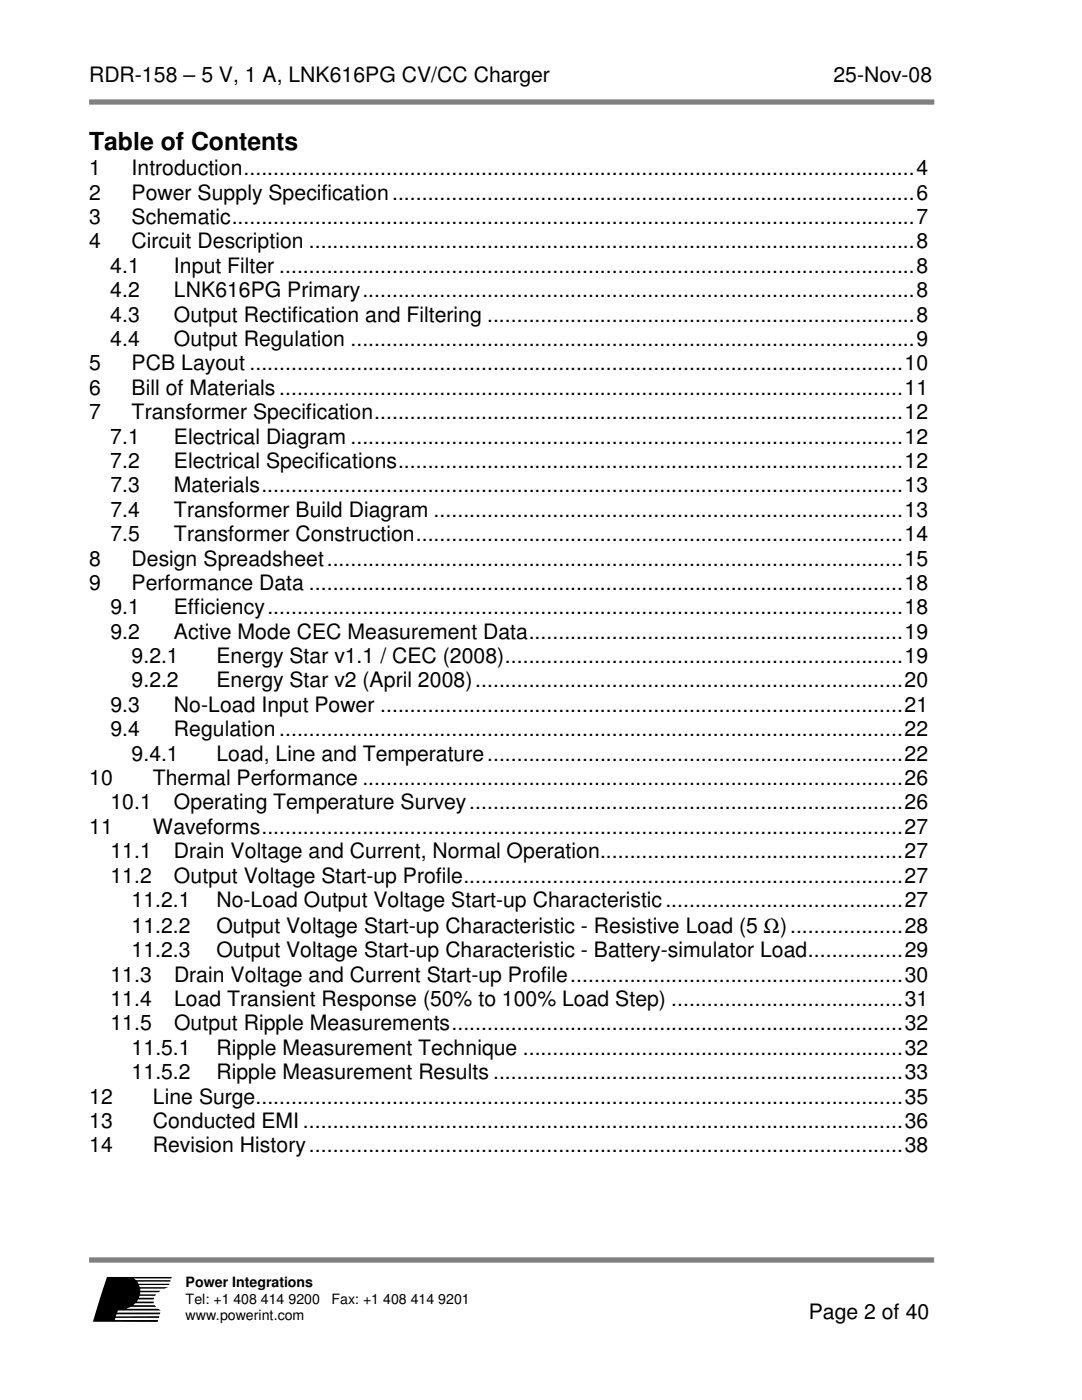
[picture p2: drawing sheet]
<svg xmlns="http://www.w3.org/2000/svg" width="216mm" height="279mm" viewBox="0 0 216 279" stroke-linecap="round" stroke-linejoin="round" font-family="sans-serif">
<defs><g id="words">
<text font-size="5" x="17.8" y="30">Table of Contents</text>
<g font-size="4.2">
<text x="17.8" y="16.3">RDR-158 – 5 V, 1 A, LNK616PG CV/CC Charger</text>
<text x="166.3" y="16.3">25-Nov-08</text>
<text x="17.8" y="35">1</text>
<text x="26.2" y="35">Introduction.................................................................................................................4</text>
<text x="17.8" y="39.8">2</text>
<text x="26.2" y="39.8">Power Supply Specification........................................................................................6</text>
<text x="17.8" y="44.7">3</text>
<text x="26.2" y="44.7">Schematic...................................................................................................................7</text>
<text x="17.8" y="49.6">4</text>
<text x="26.2" y="49.6">Circuit Description ......................................................................................................8</text>
<text x="22" y="54.4">4.1</text>
<text x="22" y="59.3">4.2</text>
<text x="34.7" y="54.4">Input Filter ...........................................................................................................8</text>
<text x="34.7" y="59.3">LNK616PG Primary.............................................................................................8</text>
<text x="22" y="64.2">4.3</text>
<text x="34.7" y="64.2">Output Rectification and Filtering ........................................................................8</text>
<text x="22" y="69">4.4</text>
<text x="34.7" y="69">Output Regulation ...............................................................................................9</text>
<text x="17.8" y="73.9">5</text>
<text x="26.2" y="73.9">PCB Layout ..............................................................................................................10</text>
<text x="17.8" y="78.8">6</text>
<text x="17.8" y="83.7">7</text>
<text x="26.2" y="78.8">Bill of Materials .........................................................................................................11</text>
<text x="26.2" y="83.7">Transformer Specification.........................................................................................12</text>
<text x="22" y="88.5">7.1</text>
<text x="34.7" y="88.5">Electrical Diagram .............................................................................................12</text>
<text x="22" y="93.4">7.2</text>
<text x="34.7" y="93.4">Electrical Specifications.....................................................................................12</text>
<text x="22" y="98.3">7.3</text>
<text x="34.7" y="98.3">Materials............................................................................................................13</text>
<text x="22" y="103.1">7.4</text>
<text x="22" y="108">7.5</text>
<text x="34.7" y="103.1">Transformer Build Diagram ...............................................................................13</text>
<text x="34.7" y="108">Transformer Construction..................................................................................14</text>
<text x="17.8" y="112.9">8</text>
<text x="26.2" y="112.9">Design Spreadsheet.................................................................................................15</text>
<text x="17.8" y="117.7">9</text>
<text x="26.2" y="117.7">Performance Data ....................................................................................................18</text>
<text x="22" y="122.6">9.1</text>
<text x="34.7" y="122.6">Efficiency...........................................................................................................18</text>
<text x="22" y="127.5">9.2</text>
<text x="34.7" y="127.5">Active Mode CEC Measurement Data...............................................................19</text>
<text x="26.3" y="132.3">9.2.1</text>
<text x="26.3" y="137.2">9.2.2</text>
<text x="43.2" y="132.3">Energy Star v1.1 / CEC (2008)...................................................................19</text>
<text x="43.2" y="137.2">Energy Star v2 (April 2008)........................................................................20</text>
<text x="22" y="142.1">9.3</text>
<text x="34.7" y="142.1">No-Load Input Power ........................................................................................21</text>
<text x="22" y="146.9">9.4</text>
<text x="34.7" y="146.9">Regulation .........................................................................................................22</text>
<text x="26.3" y="151.8">9.4.1</text>
<text x="43.2" y="151.8">Load, Line and Temperature......................................................................22</text>
<text x="17.8" y="156.7">10</text>
<text x="22" y="161.5">10.1</text>
<text x="30.5" y="156.7">Thermal Performance ...........................................................................................26</text>
<text x="34.7" y="161.5">Operating Temperature Survey.........................................................................26</text>
<text x="17.8" y="166.4">11</text>
<text x="30.5" y="166.4">Waveforms............................................................................................................27</text>
<text x="22" y="171.3">11.1</text>
<text x="34.7" y="171.3">Drain Voltage and Current, Normal Operation...................................................27</text>
<text x="22" y="176.1">11.2</text>
<text x="34.7" y="176.1">Output Voltage Start-up Profile..........................................................................27</text>
<text x="26.3" y="181">11.2.1</text>
<text x="43.2" y="181">No-Load Output Voltage Start-up Characteristic........................................27</text>
<text x="26.3" y="186.2">11.2.2</text>
<text x="26.3" y="191.1">11.2.3</text>
<text x="43.2" y="186.2">Output Voltage Start-up Characteristic - Resistive Load (5 Ω)...................28</text>
<text x="43.2" y="191.1">Output Voltage Start-up Characteristic - Battery-simulator Load................29</text>
<text x="22" y="195.9">11.3</text>
<text x="34.7" y="195.9">Drain Voltage and Current Start-up Profile........................................................30</text>
<text x="22" y="200.8">11.4</text>
<text x="34.7" y="200.8">Load Transient Response (50% to 100% Load Step) .......................................31</text>
<text x="22" y="205.7">11.5</text>
<text x="34.7" y="205.7">Output Ripple Measurements............................................................................32</text>
<text x="26.3" y="215.4">11.5.2</text>
<text x="26.3" y="210.5">11.5.1</text>
<text x="43.2" y="215.4">Ripple Measurement Results .....................................................................33</text>
<text x="43.2" y="210.5">Ripple Measurement Technique ................................................................32</text>
<text x="17.8" y="220.3">12</text>
<text x="30.5" y="220.3">Line Surge.............................................................................................................35</text>
<text x="17.8" y="225.1">13</text>
<text x="30.5" y="225.1">Conducted EMI .....................................................................................................36</text>
<text x="17.8" y="230">14</text>
<text x="30.5" y="230">Revision History....................................................................................................38</text>
<text x="161.4" y="263.2">Page 2 of 40</text>
</g>
<g font-size="2.8">
<text x="37" y="256.9">Power Integrations</text>
<text x="37" y="260.2">Tel: +1 408 414 9200</text>
<text x="37" y="263.4">www.powerint.com</text>
<text x="66.2" y="260.2">Fax: +1 408 414 9201</text>
</g>
</g></defs>
<path d="M17.8 20.4h168.6" fill="none" stroke="#808080" stroke-width="1.1" stroke-linecap="butt"/>
<path d="M16 253.6h20.6v11.5h-20.6z" fill-rule="evenodd" fill="#fff"/>
<path d="M21.3 254.8h13l-.1 .3h-7.5l.4 .4h6.9v.3h-6.6l.2 .4h6.2l-.1 .3h-6l.2 .4h5.7l-.8 .3h-4.8v.4h4l-.3 .3h-3.7l-.1 .4h3.3l-.3 .3h-3l-.2 .4h3l-.1 .3h-3l-.3 .5h3.3l.1 .3h-3.7l-.4 .4h4.3l.2 .3h-5l-.8 .4h6.2l.6 .3h-8.6l-.1 .5h8.6l-.1 .3h-8.7l-.1 .4h8.7l-.1 .3h-8.7l-.1 .4h8.6v.4h-13z" fill-rule="evenodd" fill="#000"/>
<path d="M17.8 251.5h168.6" fill="none" stroke="#808080" stroke-width="1.1" stroke-linecap="butt"/>
<use href="#words"/>
</svg>
